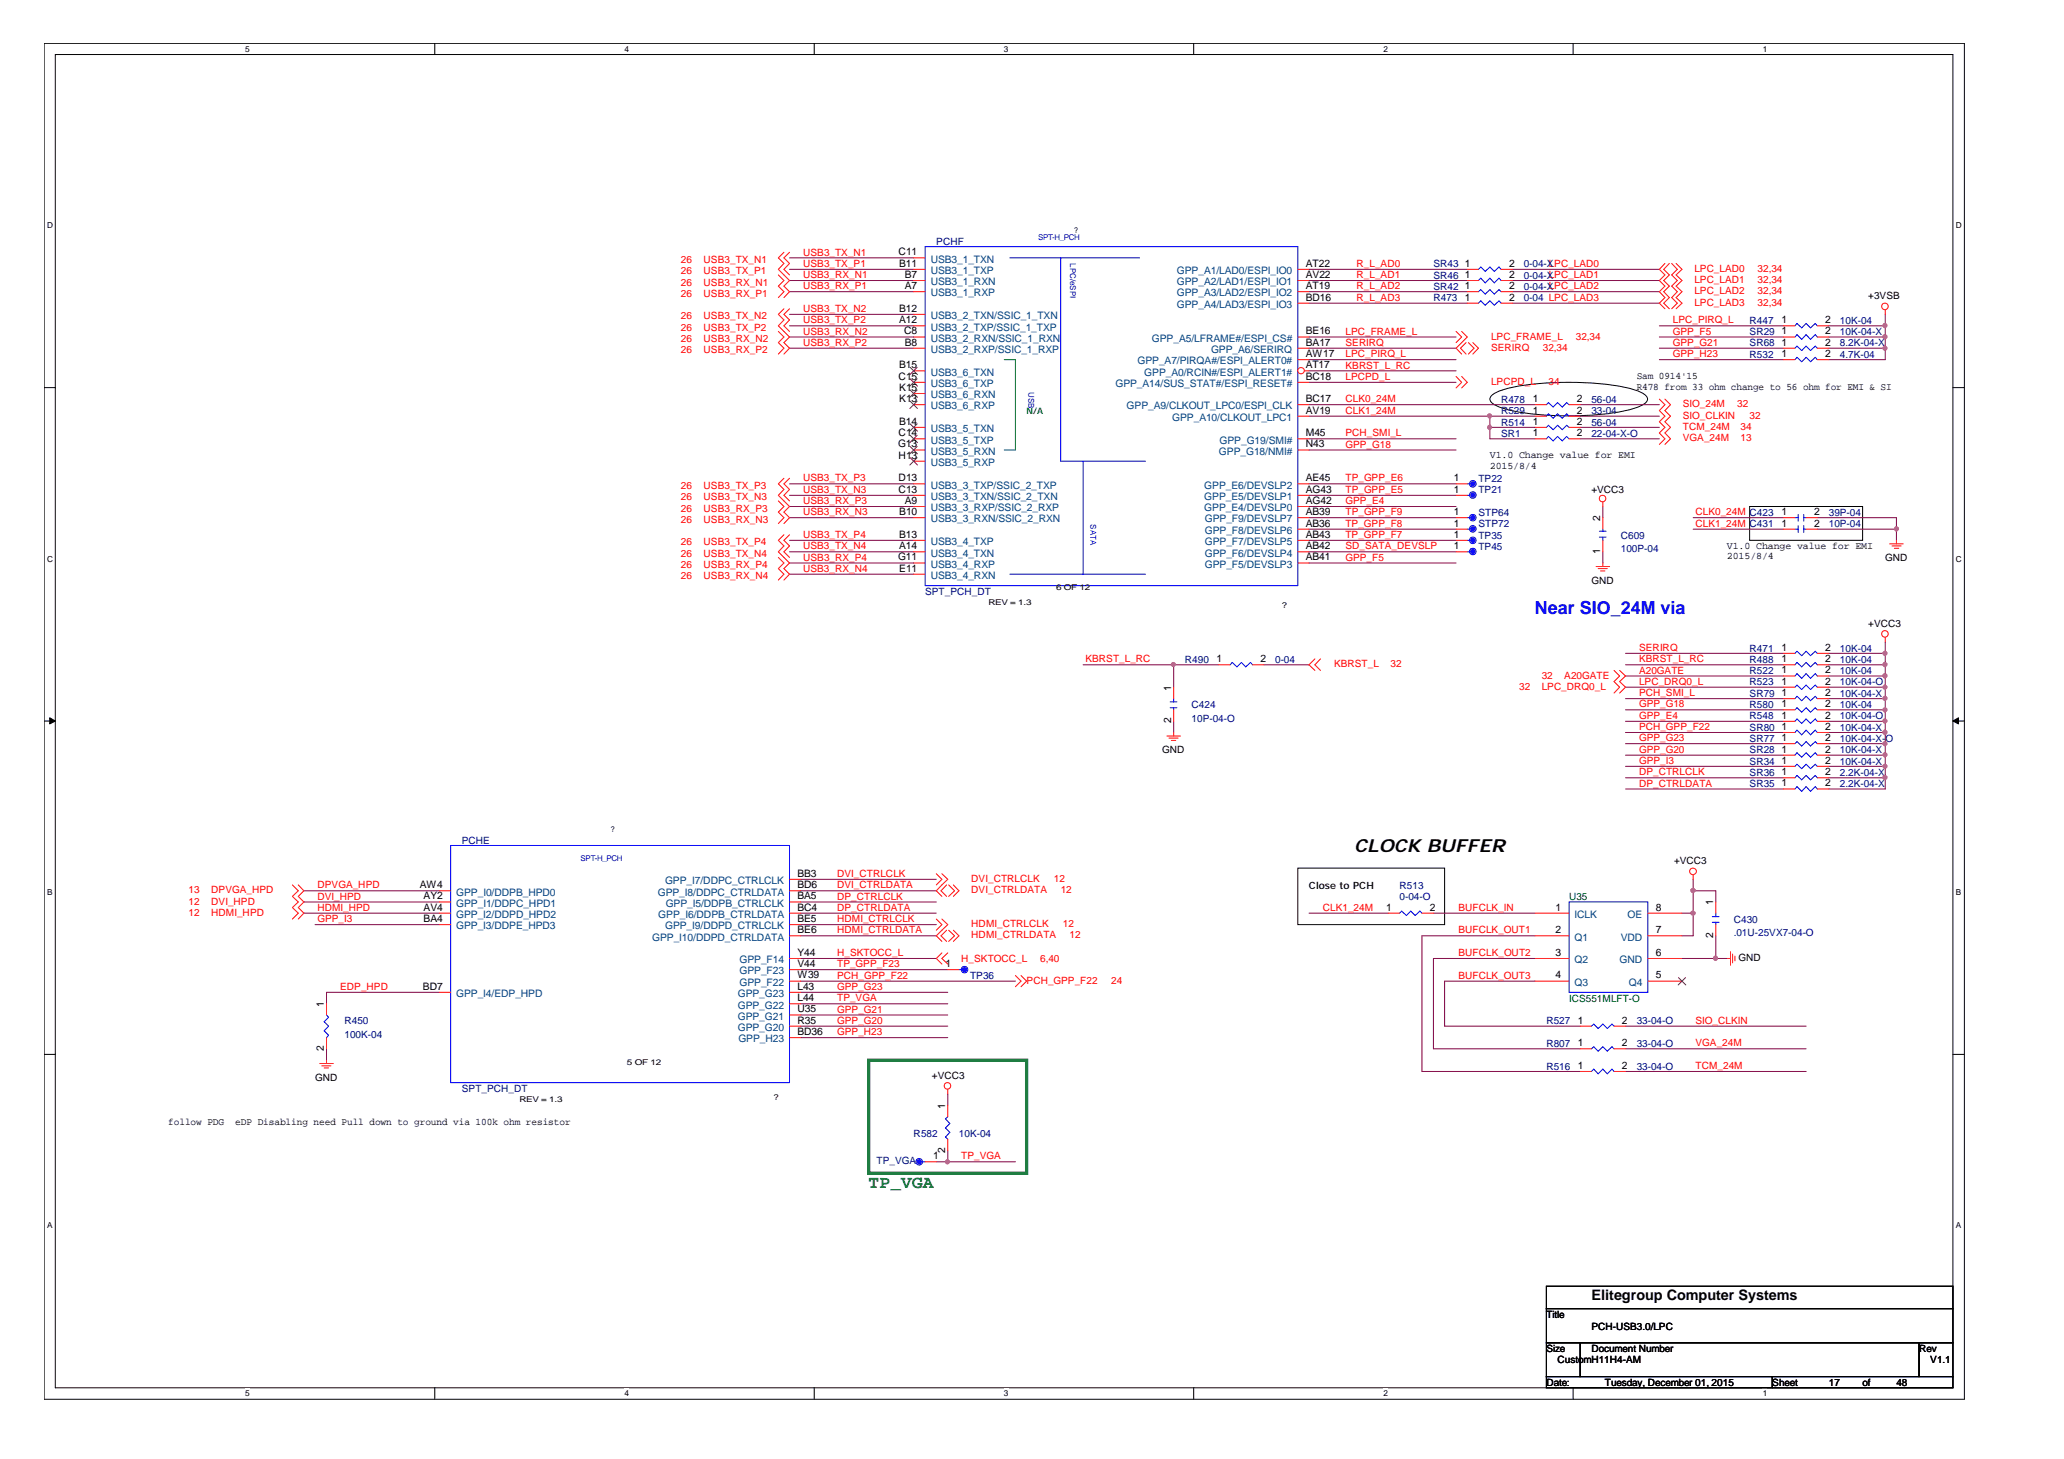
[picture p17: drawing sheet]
<svg xmlns="http://www.w3.org/2000/svg" width="297mm" height="210mm" viewBox="0 0 297 210" stroke-linecap="round" stroke-linejoin="round" font-family="sans-serif">
<defs><g id="words">
<text font-size="2.6" fill="#00f" x="220.9" y="88.3">Near SIO_24M via</text>
<text font-size="2.6" x="194.9" y="122.6">CLOCK BUFFER</text>
<text font-size="2.6" fill="#008000" x="125" y="170.9">TP_VGA</text>
<text font-size="2.1" x="229" y="187">Elitegroup Computer Systems</text>
<g font-size="1.5">
<text x="129.3" y="36.7">C11</text>
<text x="129.4" y="38.4">B11</text>
<text x="130.2" y="40">B7</text>
<text x="130.2" y="41.6">A7</text>
<text x="187.9" y="38.4">AT22</text>
<text x="187.9" y="40">AV22</text>
<text x="187.9" y="41.6">AT19</text>
<text x="210.8" y="40">1</text>
<text x="210.8" y="38.4">1</text>
<text x="210.8" y="41.6">1</text>
<text x="217.2" y="40">2</text>
<text x="217.2" y="38.4">2</text>
<text x="217.2" y="41.6">2</text>
<text x="129.4" y="44.8">B12</text>
<text x="129.4" y="46.5">A12</text>
<text x="187.9" y="43.2">BD16</text>
<text x="210.8" y="43.2">1</text>
<text x="217.2" y="43.2">2</text>
<text x="256.4" y="46.5">1</text>
<text x="262.7" y="46.5">2</text>
<text x="129.4" y="53">B15</text>
<text x="130.1" y="48.1">C8</text>
<text x="130.2" y="49.7">B8</text>
<text x="187.9" y="48.1">BE16</text>
<text x="187.9" y="49.7">BA17</text>
<text x="187.9" y="51.4">AW17</text>
<text x="187.9" y="53">AT17</text>
<text x="256.4" y="49.7">1</text>
<text x="256.4" y="48.1">1</text>
<text x="256.4" y="51.4">1</text>
<text x="262.7" y="49.7">2</text>
<text x="262.7" y="48.1">2</text>
<text x="262.7" y="51.4">2</text>
<text x="129.3" y="54.6">C15</text>
<text x="129.4" y="56.2">K15</text>
<text x="129.4" y="57.8">K13</text>
<text x="187.9" y="54.6">BC18</text>
<text x="187.9" y="57.8">BC17</text>
<text x="187.9" y="59.5">AV19</text>
<text x="220.6" y="57.8">1</text>
<text x="220.6" y="59.5">1</text>
<text x="226.9" y="57.8">2</text>
<text x="226.9" y="59.5">2</text>
<text x="129.2" y="64.4">G13</text>
<text x="129.3" y="62.8">C14</text>
<text x="129.3" y="66">H13</text>
<text x="129.4" y="61.1">B14</text>
<text x="187.9" y="62.8">M45</text>
<text x="187.9" y="64.4">N43</text>
<text x="220.6" y="62.8">1</text>
<text x="220.6" y="61.1">1</text>
<text x="226.9" y="62.8">2</text>
<text x="226.9" y="61.1">2</text>
<text x="129.3" y="69.2">D13</text>
<text x="129.3" y="70.9">C13</text>
<text x="187.9" y="69.2">AE45</text>
<text x="187.9" y="70.9">AG43</text>
<text x="209.2" y="69.2">1</text>
<text x="209.2" y="70.9">1</text>
<text x="129.4" y="74.1">B10</text>
<text x="129.4" y="77.4">B13</text>
<text x="130.2" y="72.5">A9</text>
<text x="187.9" y="72.5">AG42</text>
<text x="187.9" y="74.1">AB39</text>
<text x="187.9" y="75.7">AB36</text>
<text x="187.9" y="77.4">AB43</text>
<text x="209.2" y="74.1">1</text>
<text x="209.2" y="75.7">1</text>
<text x="209.2" y="77.4">1</text>
<text x="230.3" y="75" transform="rotate(-90 230.3 75)">2</text>
<text x="256.4" y="74.1">1</text>
<text x="256.4" y="75.7">1</text>
<text x="261.1" y="74.1">2</text>
<text x="261.1" y="75.7">2</text>
<text x="129.2" y="80.6">G11</text>
<text x="129.4" y="79">A14</text>
<text x="129.4" y="82.2">E11</text>
<text x="187.9" y="79">AB42</text>
<text x="187.9" y="80.6">AB41</text>
<text x="209.2" y="79">1</text>
<text x="230.3" y="79.7" transform="rotate(-90 230.3 79.7)">1</text>
<text x="175.1" y="95.3">1</text>
<text x="181.4" y="95.3">2</text>
<text x="256.4" y="93.6">1</text>
<text x="256.4" y="95.3">1</text>
<text x="262.7" y="93.6">2</text>
<text x="262.7" y="95.3">2</text>
<text x="168.5" y="99.4" transform="rotate(-90 168.5 99.4)">1</text>
<text x="256.4" y="101.7">1</text>
<text x="256.4" y="98.5">1</text>
<text x="256.4" y="96.9">1</text>
<text x="256.4" y="100.1">1</text>
<text x="262.7" y="101.7">2</text>
<text x="262.7" y="98.5">2</text>
<text x="262.7" y="96.9">2</text>
<text x="262.7" y="100.1">2</text>
<text x="168.5" y="104.1" transform="rotate(-90 168.5 104.1)">2</text>
<text x="256.4" y="105">1</text>
<text x="256.4" y="103.4">1</text>
<text x="256.4" y="106.6">1</text>
<text x="262.7" y="105">2</text>
<text x="262.7" y="103.4">2</text>
<text x="262.7" y="106.6">2</text>
<text x="256.4" y="108.3">1</text>
<text x="256.4" y="109.9">1</text>
<text x="256.4" y="113.1">1</text>
<text x="256.4" y="111.5">1</text>
<text x="262.7" y="108.3">2</text>
<text x="262.7" y="109.9">2</text>
<text x="262.7" y="113.1">2</text>
<text x="262.7" y="111.5">2</text>
<text x="60.4" y="127.8">AW4</text>
<text x="61" y="129.4">AY2</text>
<text x="61" y="131">AV4</text>
<text x="114.8" y="126.1">BB3</text>
<text x="114.8" y="127.8">BD6</text>
<text x="114.8" y="129.4">BA5</text>
<text x="114.8" y="131">BC4</text>
<text x="199.5" y="131">1</text>
<text x="205.8" y="131">2</text>
<text x="223.9" y="131">1</text>
<text x="238.3" y="131">8</text>
<text x="246.5" y="130.2" transform="rotate(-90 246.5 130.2)">1</text>
<text x="61" y="132.6">BA4</text>
<text x="114.8" y="132.6">BE5</text>
<text x="114.8" y="134.3">BE6</text>
<text x="114.8" y="137.5">Y44</text>
<text x="223.9" y="134.3">2</text>
<text x="223.9" y="137.5">3</text>
<text x="238.3" y="137.5">6</text>
<text x="238.3" y="134.3">7</text>
<text x="246.5" y="135" transform="rotate(-90 246.5 135)">2</text>
<text x="60.9" y="142.4">BD7</text>
<text x="114.8" y="139.1">V44</text>
<text x="114.8" y="140.8">W39</text>
<text x="114.8" y="142.4">L43</text>
<text x="136.1" y="139.1">1</text>
<text x="223.9" y="140.8">4</text>
<text x="238.3" y="140.8">5</text>
<text x="46.6" y="144.9" transform="rotate(-90 46.6 144.9)">1</text>
<text x="114.8" y="144">L44</text>
<text x="114.8" y="145.6">U35</text>
<text x="114.8" y="147.2">R35</text>
<text x="114.8" y="148.9">BD36</text>
<text x="227.1" y="147.2">1</text>
<text x="233.4" y="147.2">2</text>
<text x="46.6" y="151.2" transform="rotate(-90 46.6 151.2)">2</text>
<text x="227.1" y="153.8">1</text>
<text x="227.1" y="150.5">1</text>
<text x="233.4" y="153.8">2</text>
<text x="233.4" y="150.5">2</text>
<text x="136" y="159.5" transform="rotate(-90 136 159.5)">1</text>
<text x="134.3" y="166.8">1</text>
<text x="136" y="165.8" transform="rotate(-90 136 165.8)">2</text>
</g>
<g font-size="1.5" fill="#004080">
<text x="133.9" y="37.8">USB3_1_TXN</text>
<text x="133.9" y="39.4">USB3_1_TXP</text>
<text x="133.9" y="41">USB3_1_RXN</text>
<text x="169.4" y="39.4">GPP_A1/LAD0/ESPI_IO0</text>
<text x="169.4" y="41">GPP_A2/LAD1/ESPI_IO1</text>
<text x="133.9" y="42.6">USB3_1_RXP</text>
<text x="133.9" y="45.9">USB3_2_TXN/SSIC_1_TXN</text>
<text x="133.9" y="47.6">USB3_2_TXP/SSIC_1_TXP</text>
<text x="169.4" y="42.6">GPP_A3/LAD2/ESPI_IO2</text>
<text x="169.4" y="44.3">GPP_A4/LAD3/ESPI_IO3</text>
<text x="133.9" y="49.2">USB3_2_RXN/SSIC_1_RXN</text>
<text x="133.9" y="50.8">USB3_2_RXP/SSIC_1_RXP</text>
<text x="163.7" y="52.4">GPP_A7/PIRQA#/ESPI_ALERT0#</text>
<text x="165.8" y="49.2">GPP_A5/LFRAME#/ESPI_CS#</text>
<text x="174.3" y="50.8">GPP_A6/SERIRQ</text>
<text x="133.9" y="54">USB3_6_TXN</text>
<text x="133.9" y="55.7">USB3_6_TXP</text>
<text x="133.9" y="57.3">USB3_6_RXN</text>
<text x="133.9" y="58.9">USB3_6_RXP</text>
<text x="160.5" y="55.7">GPP_A14/SUS_STAT#/ESPI_RESET#</text>
<text x="162.1" y="58.9">GPP_A9/CLKOUT_LPC0/ESPI_CLK</text>
<text x="164.7" y="54">GPP_A0/RCIN#/ESPI_ALERT1#</text>
<text x="133.9" y="62.2">USB3_5_TXN</text>
<text x="133.9" y="63.8">USB3_5_TXP</text>
<text x="133.9" y="65.4">USB3_5_RXN</text>
<text x="168.7" y="60.6">GPP_A10/CLKOUT_LPC1</text>
<text x="175.4" y="65.4">GPP_G18/NMI#</text>
<text x="175.5" y="63.8">GPP_G19/SMI#</text>
<text x="133.9" y="67">USB3_5_RXP</text>
<text x="133.9" y="70.3">USB3_3_TXP/SSIC_2_TXP</text>
<text x="133.9" y="71.9">USB3_3_TXN/SSIC_2_TXN</text>
<text x="173.3" y="70.3">GPP_E6/DEVSLP2</text>
<text x="173.3" y="71.9">GPP_E5/DEVSLP1</text>
<text x="133.9" y="73.5">USB3_3_RXP/SSIC_2_RXP</text>
<text x="133.9" y="75.2">USB3_3_RXN/SSIC_2_RXN</text>
<text x="173.3" y="73.5">GPP_E4/DEVSLP0</text>
<text x="173.4" y="75.2">GPP_F9/DEVSLP7</text>
<text x="173.4" y="76.8">GPP_F8/DEVSLP6</text>
<text x="133.9" y="78.4">USB3_4_TXP</text>
<text x="133.9" y="80.1">USB3_4_TXN</text>
<text x="133.9" y="81.7">USB3_4_RXP</text>
<text x="133.9" y="83.3">USB3_4_RXN</text>
<text x="173.4" y="78.4">GPP_F7/DEVSLP5</text>
<text x="173.4" y="80.1">GPP_F6/DEVSLP4</text>
<text x="173.4" y="81.7">GPP_F5/DEVSLP3</text>
<text x="65.7" y="128.8">GPP_I0/DDPB_HPD0</text>
<text x="65.7" y="130.4">GPP_I1/DDPC_HPD1</text>
<text x="94.7" y="128.8">GPP_I8/DDPC_CTRLDATA</text>
<text x="95.7" y="127.2">GPP_I7/DDPC_CTRLCLK</text>
<text x="95.8" y="130.4">GPP_I5/DDPB_CTRLCLK</text>
<text x="65.7" y="132.1">GPP_I2/DDPD_HPD2</text>
<text x="65.7" y="133.7">GPP_I3/DDPE_HPD3</text>
<text x="93.9" y="135.3">GPP_I10/DDPD_CTRLDATA</text>
<text x="94.7" y="132.1">GPP_I6/DDPB_CTRLDATA</text>
<text x="95.7" y="133.7">GPP_I9/DDPD_CTRLCLK</text>
<text x="226.6" y="132.1">ICLK</text>
<text x="226.6" y="135.3">Q1</text>
<text x="233.3" y="135.3">VDD</text>
<text x="234.2" y="132.1">OE</text>
<text x="65.7" y="143.4">GPP_I4/EDP_HPD</text>
<text x="106.2" y="143.4">GPP_G23</text>
<text x="106.4" y="138.6">GPP_F14</text>
<text x="106.4" y="140.2">GPP_F23</text>
<text x="106.4" y="141.8">GPP_F22</text>
<text x="226.6" y="138.6">Q2</text>
<text x="226.6" y="141.8">Q3</text>
<text x="233.1" y="138.6">GND</text>
<text x="234.4" y="141.8">Q4</text>
<text x="106.2" y="145.1">GPP_G22</text>
<text x="106.2" y="146.7">GPP_G21</text>
<text x="106.2" y="148.3">GPP_G20</text>
<text x="106.3" y="150">GPP_H23</text>
</g>
<g font-size="1.4" fill="#000080">
<text x="134.7" y="35.2">PCHF</text>
<text x="206.3" y="40.1">SR46</text>
<text x="206.3" y="38.5">SR43</text>
<text x="206.3" y="41.7">SR42</text>
<text x="219.3" y="40.1">0-04-X</text>
<text x="219.3" y="38.5">0-04-X</text>
<text x="219.3" y="41.7">0-04-X</text>
<text x="206.3" y="43.3">R473</text>
<text x="219.3" y="43.3">0-04 LPC_LAD3</text>
<text x="251.8" y="46.6">R447</text>
<text x="264.8" y="46.6">10K-04</text>
<text x="251.8" y="49.8">SR68</text>
<text x="251.8" y="48.2">SR29</text>
<text x="251.8" y="51.4">R532</text>
<text x="264.8" y="49.8">8.2K-04-X</text>
<text x="264.8" y="48.2">10K-04-X</text>
<text x="264.8" y="51.4">4.7K-04</text>
<text x="216" y="58">R478</text>
<text x="216" y="59.6">R529</text>
<text x="229" y="58">56-04</text>
<text x="229" y="59.6">33-04</text>
<text x="216" y="62.8">SR1</text>
<text x="216" y="61.2">R514</text>
<text x="229" y="62.8">22-04-X-O</text>
<text x="229" y="61.2">56-04</text>
<text x="212.8" y="69.4">TP22</text>
<text x="212.8" y="71">TP21</text>
<text x="212.8" y="74.2">STP64</text>
<text x="212.8" y="75.8">STP72</text>
<text x="212.8" y="77.5">TP35</text>
<text x="233.3" y="77.5">C609</text>
<text x="251.8" y="74.2">C423</text>
<text x="251.8" y="75.8">C431</text>
<text x="263.2" y="74.2">39P-04</text>
<text x="263.2" y="75.8">10P-04</text>
<text x="212.8" y="79.1">TP45</text>
<text x="233.3" y="79.4">100P-04</text>
<text x="133.1" y="85.6">SPT_PCH_DT</text>
<text x="170.5" y="95.3">R490</text>
<text x="183.5" y="95.3">0-04</text>
<text x="251.8" y="93.7">R471</text>
<text x="251.8" y="95.3">R488</text>
<text x="264.8" y="93.7">10K-04</text>
<text x="264.8" y="95.3">10K-04</text>
<text x="171.5" y="101.9">C424</text>
<text x="251.8" y="101.9">R580</text>
<text x="251.8" y="98.6">R523</text>
<text x="251.8" y="97">R522</text>
<text x="251.8" y="100.2">SR79</text>
<text x="264.8" y="101.9">10K-04</text>
<text x="264.8" y="98.6">10K-04-O</text>
<text x="264.8" y="97">10K-04</text>
<text x="264.8" y="100.2">10K-04-X</text>
<text x="171.5" y="103.8">10P-04-O</text>
<text x="251.8" y="105.1">SR80</text>
<text x="251.8" y="103.5">R548</text>
<text x="251.8" y="106.7">SR77</text>
<text x="264.8" y="105.1">10K-04-X</text>
<text x="264.8" y="103.5">10K-04-O</text>
<text x="264.8" y="106.7">10K-04-X-O</text>
<text x="251.8" y="108.3">SR28</text>
<text x="251.8" y="110">SR34</text>
<text x="251.8" y="113.3">SR35</text>
<text x="251.8" y="111.6">SR36</text>
<text x="264.8" y="108.3">10K-04-X</text>
<text x="264.8" y="110">10K-04-X</text>
<text x="264.8" y="113.3">2.2K-04-X</text>
<text x="264.8" y="111.6">2.2K-04-X</text>
<text x="66.5" y="121.4">PCHE</text>
<text x="201.4" y="127.9">R513</text>
<text x="201.4" y="129.5">0-04-O</text>
<text x="249.5" y="132.7">C430</text>
<text x="249.5" y="134.7">.01U-25VX7-04-O</text>
<text x="139.6" y="140.9">TP36</text>
<text x="49.6" y="147.4">R450</text>
<text x="49.6" y="149.3">100K-04</text>
<text x="222.5" y="147.4">R527</text>
<text x="235.5" y="147.4">33-04-O</text>
<text x="222.5" y="153.9">R516</text>
<text x="222.5" y="150.6">R807</text>
<text x="235.5" y="153.9">33-04-O</text>
<text x="235.5" y="150.6">33-04-O</text>
<text x="66.5" y="157.1">SPT_PCH_DT</text>
<text x="126.2" y="167.5">TP_VGA</text>
<text x="131.5" y="163.6">R582</text>
<text x="138" y="163.6">10K-04</text>
</g>
<g font-size="1.4" fill="#f00">
<text x="98" y="41.1">26</text>
<text x="98" y="37.8">26</text>
<text x="98" y="39.4">26</text>
<text x="101.3" y="41.1">USB3_RX_N1</text>
<text x="101.3" y="37.8">USB3_TX_N1</text>
<text x="101.3" y="39.4">USB3_TX_P1</text>
<text x="115.6" y="36.8">USB3_TX_N1</text>
<text x="115.6" y="38.4">USB3_TX_P1</text>
<text x="115.6" y="40">USB3_RX_N1</text>
<text x="115.6" y="41.6">USB3_RX_P1</text>
<text x="195.2" y="38.4">R_L_AD0</text>
<text x="195.2" y="40">R_L_AD1</text>
<text x="195.2" y="41.6">R_L_AD2</text>
<text x="222.9" y="38.4">LPC_LAD0</text>
<text x="222.9" y="40">LPC_LAD1</text>
<text x="222.9" y="41.6">LPC_LAD2</text>
<text x="243.8" y="39.1">LPC_LAD0</text>
<text x="243.8" y="40.7">LPC_LAD1</text>
<text x="252.9" y="39.1">32,34</text>
<text x="252.9" y="40.7">32,34</text>
<text x="98" y="42.7">26</text>
<text x="98" y="45.9">26</text>
<text x="98" y="47.6">26</text>
<text x="101.3" y="42.7">USB3_RX_P1</text>
<text x="101.3" y="45.9">USB3_TX_N2</text>
<text x="101.3" y="47.6">USB3_TX_P2</text>
<text x="115.6" y="44.9">USB3_TX_N2</text>
<text x="115.6" y="46.5">USB3_TX_P2</text>
<text x="195.2" y="43.3">R_L_AD3</text>
<text x="240.7" y="46.5">LPC_PIRQ_L</text>
<text x="243.8" y="42.3">LPC_LAD2</text>
<text x="243.8" y="44">LPC_LAD3</text>
<text x="252.9" y="42.3">32,34</text>
<text x="252.9" y="44">32,34</text>
<text x="98" y="49.2">26</text>
<text x="98" y="50.8">26</text>
<text x="101.3" y="49.2">USB3_RX_N2</text>
<text x="101.3" y="50.8">USB3_RX_P2</text>
<text x="115.6" y="48.1">USB3_RX_N2</text>
<text x="115.6" y="49.8">USB3_RX_P2</text>
<text x="193.6" y="48.1">LPC_FRAME_L</text>
<text x="193.6" y="49.8">SERIRQ</text>
<text x="193.6" y="51.4">LPC_PIRQ_L</text>
<text x="193.6" y="53">KBRST_L_RC</text>
<text x="214.6" y="48.9">LPC_FRAME_L</text>
<text x="214.6" y="50.5">SERIRQ</text>
<text x="222" y="50.5">32,34</text>
<text x="226.8" y="48.9">32,34</text>
<text x="240.7" y="48.1">GPP_F5</text>
<text x="240.7" y="49.8">GPP_G21</text>
<text x="240.7" y="51.4">GPP_H23</text>
<text x="193.6" y="54.7">LPCPD_L</text>
<text x="193.6" y="59.5">CLK1_24M</text>
<text x="193.6" y="57.9">CLK0_24M</text>
<text x="214.6" y="55.4">LPCPD_L</text>
<text x="222.8" y="55.4">34</text>
<text x="242.2" y="58.6">SIO_24M</text>
<text x="250" y="58.6">32</text>
<text x="193.6" y="62.8">PCH_SMI_L</text>
<text x="193.6" y="64.4">GPP_G18</text>
<text x="242.2" y="61.9">TCM_24M</text>
<text x="242.2" y="60.3">SIO_CLKIN</text>
<text x="242.2" y="63.5">VGA_24M</text>
<text x="250.5" y="61.9">34</text>
<text x="250.5" y="63.5">13</text>
<text x="251.8" y="60.3">32</text>
<text x="98" y="70.3">26</text>
<text x="98" y="71.9">26</text>
<text x="101.3" y="70.3">USB3_TX_P3</text>
<text x="101.3" y="71.9">USB3_TX_N3</text>
<text x="115.6" y="69.3">USB3_TX_P3</text>
<text x="115.6" y="70.9">USB3_TX_N3</text>
<text x="193.6" y="69.3">TP_GPP_E6</text>
<text x="193.6" y="70.9">TP_GPP_E5</text>
<text x="98" y="73.6">26</text>
<text x="98" y="75.2">26</text>
<text x="101.3" y="73.6">USB3_RX_P3</text>
<text x="101.3" y="75.2">USB3_RX_N3</text>
<text x="115.6" y="77.4">USB3_TX_P4</text>
<text x="115.6" y="72.5">USB3_RX_P3</text>
<text x="115.6" y="74.1">USB3_RX_N3</text>
<text x="193.6" y="72.5">GPP_E4</text>
<text x="193.6" y="74.1">TP_GPP_F9</text>
<text x="193.6" y="75.8">TP_GPP_F8</text>
<text x="193.6" y="77.4">TP_GPP_F7</text>
<text x="244" y="74.1">CLK0_24M</text>
<text x="244" y="75.8">CLK1_24M</text>
<text x="98" y="78.5">26</text>
<text x="98" y="80.1">26</text>
<text x="98" y="83.3">26</text>
<text x="98" y="81.7">26</text>
<text x="101.3" y="78.5">USB3_TX_P4</text>
<text x="101.3" y="80.1">USB3_TX_N4</text>
<text x="101.3" y="83.3">USB3_RX_N4</text>
<text x="101.3" y="81.7">USB3_RX_P4</text>
<text x="115.6" y="79.1">USB3_TX_N4</text>
<text x="115.6" y="80.7">USB3_RX_P4</text>
<text x="115.6" y="82.3">USB3_RX_N4</text>
<text x="193.6" y="79.1">SD_SATA_DEVSLP</text>
<text x="193.6" y="80.7">GPP_F5</text>
<text x="156.2" y="95.3">KBRST_L_RC</text>
<text x="235.9" y="93.7">SERIRQ</text>
<text x="235.9" y="95.3">KBRST_L_RC</text>
<text x="192" y="96">KBRST_L</text>
<text x="200.1" y="96">32</text>
<text x="218.7" y="99.2">32</text>
<text x="221.9" y="97.6">32</text>
<text x="221.9" y="99.2">LPC_DRQ0_L</text>
<text x="225.1" y="97.6">A20GATE</text>
<text x="235.9" y="96.9">A20GATE</text>
<text x="235.9" y="98.5">LPC_DRQ0_L</text>
<text x="235.9" y="100.2">PCH_SMI_L</text>
<text x="235.9" y="101.8">GPP_G18</text>
<text x="235.9" y="103.4">GPP_E4</text>
<text x="235.9" y="105">PCH_GPP_F22</text>
<text x="235.9" y="106.7">GPP_G23</text>
<text x="235.9" y="108.3">GPP_G20</text>
<text x="235.9" y="109.9">GPP_I3</text>
<text x="235.9" y="111.6">DP_CTRLCLK</text>
<text x="235.9" y="113.2">DP_CTRLDATA</text>
<text x="27.1" y="128.5">13</text>
<text x="27.1" y="130.1">12</text>
<text x="27.1" y="131.8">12</text>
<text x="30.4" y="128.5">DPVGA_HPD</text>
<text x="30.4" y="130.1">DVI_HPD</text>
<text x="30.4" y="131.8">HDMI_HPD</text>
<text x="45.7" y="127.8">DPVGA_HPD</text>
<text x="45.7" y="129.4">DVI_HPD</text>
<text x="45.7" y="131">HDMI_HPD</text>
<text x="120.5" y="129.4">DP_CTRLCLK</text>
<text x="120.5" y="131">DP_CTRLDATA</text>
<text x="120.5" y="126.2">DVI_CTRLCLK</text>
<text x="120.5" y="127.8">DVI_CTRLDATA</text>
<text x="139.8" y="128.5">DVI_CTRLDATA</text>
<text x="139.8" y="126.9">DVI_CTRLCLK</text>
<text x="151.7" y="126.9">12</text>
<text x="152.7" y="128.5">12</text>
<text x="190.4" y="131">CLK1_24M</text>
<text x="209.9" y="131">BUFCLK_IN</text>
<text x="45.7" y="132.7">GPP_I3</text>
<text x="120.5" y="137.6">H_SKTOCC_L</text>
<text x="120.5" y="132.7">HDMI_CTRLCLK</text>
<text x="120.5" y="134.3">HDMI_CTRLDATA</text>
<text x="139.8" y="135">HDMI_CTRLDATA</text>
<text x="139.8" y="133.4">HDMI_CTRLCLK</text>
<text x="153" y="133.4">12</text>
<text x="153.9" y="135">12</text>
<text x="209.9" y="134.3">BUFCLK_OUT1</text>
<text x="209.9" y="137.6">BUFCLK_OUT2</text>
<text x="48.9" y="142.4">EDP_HPD</text>
<text x="120.5" y="139.2">TP_GPP_F23</text>
<text x="120.5" y="140.8">PCH_GPP_F22</text>
<text x="120.5" y="142.4">GPP_G23</text>
<text x="138.3" y="138.4">H_SKTOCC_L</text>
<text x="147.7" y="141.5">PCH_GPP_F22</text>
<text x="149.7" y="138.4">6,40</text>
<text x="159.9" y="141.5">24</text>
<text x="209.9" y="140.8">BUFCLK_OUT3</text>
<text x="120.5" y="148.9">GPP_H23</text>
<text x="120.5" y="147.3">GPP_G20</text>
<text x="120.5" y="145.7">GPP_G21</text>
<text x="120.5" y="144.1">TP_VGA</text>
<text x="244" y="147.3">SIO_CLKIN</text>
<text x="244" y="153.8">TCM_24M</text>
<text x="244" y="150.6">VGA_24M</text>
<text x="138.3" y="166.8">TP_VGA</text>
</g>
<g font-size="1.4">
<text x="268.9" y="43">+3VSB</text>
<text x="235.5" y="54.5">Sam 0914'15</text>
<text x="235.5" y="56.1">R478 from 33 ohm change to 56 ohm for EMI &amp; SI</text>
<text x="214.4" y="65.9">V1.0 Change value for EMI</text>
<text x="214.4" y="67.5">2015/8/4</text>
<text x="229" y="71">+VCC3</text>
<text x="229" y="84">GND</text>
<text x="248.5" y="78.9">V1.0 Change value for EMI</text>
<text x="248.5" y="80.5">2015/8/4</text>
<text x="271.3" y="80.7">GND</text>
<text x="268.9" y="90.1">+VCC3</text>
<text x="167.3" y="108.3">GND</text>
<text x="240.9" y="124.3">+VCC3</text>
<text x="188.4" y="127.9">Close to PCH</text>
<text x="250.2" y="138.3">GND</text>
<text x="45.3" y="155.5">GND</text>
<text x="134.1" y="155.2">+VCC3</text>
<text x="24.2" y="161.9">follow PDG</text>
<text x="33.9" y="161.9">eDP Disabling need Pull down to ground via 100k ohm resistor</text>
<text x="222.5" y="189.6">Title</text>
<text x="229" y="191.3">PCH-USB3.0/LPC</text>
<text x="222.5" y="194.5">Size</text>
<text x="224.2" y="196.1">CustomH11H4-AM</text>
<text x="229" y="194.5">Document Number</text>
<text x="276.2" y="194.5">Rev</text>
<text x="277.8" y="196.1">V1.1</text>
<text x="222.5" y="199.4">Date:</text>
<text x="231" y="199.4">Tuesday, December 01, 2015</text>
<text x="255.1" y="199.4">Sheet</text>
<text x="263.2" y="199.4">17</text>
<text x="268.1" y="199.4">of</text>
<text x="272.9" y="199.4">48</text>
</g>
<g font-size="1.4" fill="#008000">
<text x="225.8" y="129.5">U35</text>
<text x="225.8" y="144.1">ICS551MLFT-O</text>
</g>
<text font-size="1.3" fill="#008000" x="147.7" y="59.5">N/A</text>
<g font-size="1.2">
<text x="35.3" y="7.5">5</text>
<text x="89.9" y="7.5">4</text>
<text x="144.5" y="7.5">3</text>
<text x="199.1" y="7.5">2</text>
<text x="253.7" y="7.5">1</text>
<text x="6.8" y="32.9">D</text>
<text x="281.5" y="32.9">D</text>
<text x="6.8" y="80.8">C</text>
<text x="281.5" y="80.8">C</text>
<text x="6.8" y="128.7">B</text>
<text x="281.5" y="128.7">B</text>
<text x="6.8" y="176.7">A</text>
<text x="281.5" y="176.7">A</text>
<text x="35.3" y="200.9">5</text>
<text x="89.9" y="200.9">4</text>
<text x="144.5" y="200.9">3</text>
<text x="199.1" y="200.9">2</text>
<text x="253.7" y="200.9">1</text>
</g>
<g font-size="1.1" fill="#00f">
<text x="149.4" y="34.5">SPT-H_PCH</text>
<text x="154" y="37.9" transform="rotate(90 154 37.9)">LPC/eSPI</text>
<text x="148" y="56.4" transform="rotate(90 148 56.4)">USB</text>
<text x="156.9" y="75.5" transform="rotate(90 156.9 75.5)">SATA</text>
<text x="83.6" y="123.9">SPT-H_PCH</text>
</g>
<g font-size="1.1">
<text x="154.6" y="33.5">?</text>
<text x="142.2" y="87">REV = 1.3</text>
<text x="152" y="84.9">6 OF 12</text>
<text x="184.5" y="87.5">?</text>
<text x="87.9" y="119.7">?</text>
<text x="90.2" y="153.2">5 OF 12</text>
<text x="74.8" y="158.6">REV = 1.3</text>
<text x="111.3" y="158.2">?</text>
</g>
</g></defs>
<path d="M6.3 6.2h276.4v195.1h-276.4zM8 7.8h273.1v191.9h-273.1z" fill="none" stroke="#000" stroke-width=".14"/>
<g fill="#fff">
<path d="M35.3 6.4h.6v1.3h-.6z"/>
<path d="M35.3 199.8h.6v1.3h-.6z"/>
</g>
<path d="M62.6 6.2v1.6M62.6 199.7v1.6" fill="none" stroke="#000" stroke-width=".14"/>
<g fill="#fff">
<path d="M89.9 6.4h.6v1.3h-.6z"/>
<path d="M89.9 199.8h.6v1.3h-.6z"/>
</g>
<path d="M117.2 6.2v1.6M117.2 199.7v1.6" fill="none" stroke="#000" stroke-width=".14"/>
<g fill="#fff">
<path d="M144.5 6.4h.6v1.3h-.6z"/>
<path d="M144.5 199.8h.6v1.3h-.6z"/>
</g>
<path d="M171.8 6.2v1.6M171.8 199.7v1.6" fill="none" stroke="#000" stroke-width=".14"/>
<g fill="#fff">
<path d="M199.1 6.4h.6v1.3h-.6z"/>
<path d="M199.1 199.8h.6v1.3h-.6z"/>
</g>
<path d="M226.4 6.2v1.6M226.4 199.7v1.6" fill="none" stroke="#000" stroke-width=".14"/>
<g fill="#fff">
<path d="M253.7 6.4h.6v1.3h-.6z"/>
<path d="M253.7 199.8h.6v1.3h-.6z"/>
<path d="M6.8 31.8h.8v1.3h-.8z"/>
<path d="M281.5 31.8h.8v1.3h-.8z"/>
<path d="M6.8 79.7h.8v1.3h-.8z"/>
<path d="M281.5 79.7h.8v1.3h-.8z"/>
</g>
<path d="M6.3 55.8h1.7M281.1 55.8h1.6" fill="none" stroke="#000" stroke-width=".14"/>
<g fill="#fff">
<path d="M6.8 127.6h.7v1.4h-.7z"/>
<path d="M281.5 127.6h.7v1.4h-.7z"/>
</g>
<path d="M6.3 103.7h1.7M281.1 103.7h1.6" fill="none" stroke="#000" stroke-width=".14"/>
<g fill="#000" stroke="#000" stroke-width=".14">
<path d="M7.2 103.3l.8 .4-.8 .5z" fill-rule="evenodd"/>
<path d="M281.1 103.7l.8-.4v.9z" fill-rule="evenodd"/>
</g>
<g fill="#fff">
<path d="M6.8 175.6h.7v1.4h-.7z"/>
<path d="M281.5 175.6h.7v1.4h-.7z"/>
</g>
<path d="M214.5 57.1a4.8 4.8 0 0 1 2.7-1.3 45.1 45.1 0 0 1 17.1 0 4.9 4.9 0 0 1 2.7 1.3l.1 .3-.1 .4a5 5 0 0 1-2.7 1.2 44.2 44.2 0 0 1-17.1 0 4.9 4.9 0 0 1-2.7-1.2l-.1-.4zM251.8 72.9h16.3v4.8h-16.3zM186.8 124.9h21.1v8.1h-21.1zM6.3 151.7h1.7M281.1 151.7h1.6M222.5 185.1h58.6v3.2h-58.6zM222.5 188.3h58.6v4.9h-58.6zM222.5 193.2h4.9v4.8h-4.9zM222.5 198h32.6v1.7h-32.6zM227.4 193.2h48.8v4.8h-48.8zM255.1 198h26v1.7h-26zM276.2 193.2h4.9v4.8h-4.9z" fill="none" stroke="#000" stroke-width=".14"/>
<path d="M144.5 51.7h1.6v13h-1.6" fill="none" stroke="#008000" stroke-width=".14"/>
<path d="M125 152.5h22.7v16.3h-22.7z" fill="none" stroke="#008000" stroke-width=".47"/>
<g fill="none" stroke="#800040" stroke-width=".14">
<path d="M113.6 37.1h17.9M113.6 38.7h17.9M188.4 38.7h22.8M217.7 38.7h21.1M113.6 40.4h17.9M113.6 42h17.9M113.6 46.9h17.9M113.6 45.2h17.9M113.6 48.5h17.9M113.6 50.1h17.9M188.4 40.4h22.8M188.4 42h22.8"/>
<path d="M188.4 48.5h21.1M188.4 50.1h21.1M188.4 51.7h21.1M188.4 53.4h21.1M188.4 55h21.1M188.4 59.9h32.5M188.4 58.2h32.5M188.4 43.6h22.8M214.4 59.9v3.2h6.5M217.7 40.4h21.1M217.7 42h21.1M217.7 43.6h21.1"/>
<path d="M227.4 59.9h11.4M227.4 58.2h11.4M238.8 46.9h17.9M238.8 48.5h17.9M238.8 50.1h17.9M238.8 51.7h17.9M263.2 46.9h8.1M263.2 48.5h8.1M263.2 50.1h8.1M271.3 45.2v6.5h-8.1M113.6 74.5h17.9M113.6 69.6h17.9"/>
<path d="M113.6 71.3h17.9M113.6 77.7h17.9M113.6 79.4h17.9M113.6 72.9h17.9M188.4 74.5h21.1M188.4 76.1h21.1M188.4 69.6h21.1M188.4 71.3h21.1M188.4 77.7h21.1M188.4 79.4h21.1M188.4 72.9h21.1M188.4 63.1h21.1"/>
<path d="M188.4 64.7h21.1M214.4 61.5h6.5M227.4 63.1h11.4M227.4 61.5h11.4M230.7 72.9v1.6M230.7 79.4v1.6M243.7 74.5h13M243.7 76.1h13M261.5 74.5h11.4v3.2M261.5 76.1h11.4M113.6 81h17.9M113.6 82.6h17.9"/>
<path d="M155.9 95.6h19.5M168.9 95.6v3.3M181.9 95.6h6.5M188.4 81h21.1M233.9 95.6h22.8M233.9 94h22.8M233.9 97.3h22.8M233.9 98.9h22.8M263.2 95.6h8.1M263.2 94h8.1M263.2 97.3h8.1M263.2 98.9h8.1"/>
<path d="M271.3 92.4v21.1h-8.1M168.9 103.8v1.6M233.9 100.5h22.8M233.9 102.1h22.8M233.9 103.8h22.8M233.9 105.4h22.8M233.9 107h22.8M233.9 108.6h22.8M233.9 110.3h22.8M233.9 111.9h22.8M233.9 113.5h22.8M263.2 100.5h8.1"/>
<path d="M263.2 102.1h8.1M263.2 103.8h8.1M263.2 105.4h8.1M263.2 107h8.1M263.2 108.6h8.1M263.2 110.3h8.1M263.2 111.9h8.1M43.7 129.8h19.5M43.7 131.4h19.5M43.7 128.2h19.5M45.3 133h17.9M115.2 129.8h19.5"/>
<path d="M115.2 131.4h19.5M115.2 128.2h19.5M115.2 126.5h19.5M115.2 137.9h19.5M115.2 133h19.5M115.2 139.5h21.2M115.2 134.6h19.5M188.4 131.4h11.4M206.3 131.4h14.6M220.9 137.9h-14.6v13h21.1M220.9 134.6h-16.3v19.5h22.8M242.1 131.4h1.6"/>
<path d="M242.1 137.9h6.4M243.7 128.2h3.2v1.6M243.7 126.5v8.1h-1.6M246.9 134.6v3.3M47 150.9v1.6M63.2 142.8h-16.2v1.6M115.2 142.8h21.2M115.2 141.2h30.9M115.2 149.3h21.2M115.2 147.6h21.2M115.2 146h21.2M115.2 144.4h21.2"/>
<path d="M136.4 157.4v1.6M220.9 141.2h-13v6.4h19.5M233.9 147.6h26M233.9 154.1h26M233.9 150.9h26M134.7 167.1h11.4M136.4 165.5v1.6"/>
</g>
<g fill="#f0f" stroke="#f0f" stroke-width=".14">
<circle cx="168.9" cy="95.6" r=".3"/>
<circle cx="272.9" cy="76.1" r=".3"/>
<circle cx="271.3" cy="46.8" r=".3"/>
<circle cx="271.3" cy="95.6" r=".3"/>
<circle cx="271.3" cy="94" r=".3"/>
<circle cx="271.3" cy="97.2" r=".31"/>
<circle cx="271.3" cy="98.9" r=".3"/>
<circle cx="271.3" cy="102.1" r=".3"/>
<circle cx="271.3" cy="100.5" r=".3"/>
<circle cx="271.3" cy="48.5" r=".31"/>
<circle cx="271.3" cy="50.1" r=".3"/>
<circle cx="271.3" cy="108.6" r=".3"/>
<circle cx="214.4" cy="61.5" r=".3"/>
<circle cx="214.4" cy="59.8" r=".3"/>
<circle cx="246.9" cy="137.9" r=".31"/>
<circle cx="243.7" cy="131.4" r=".31"/>
<circle cx="243.7" cy="128.1" r=".31"/>
<circle cx="271.3" cy="110.2" r=".3"/>
<circle cx="136.4" cy="167.1" r=".3"/>
<circle cx="271.3" cy="107" r=".3"/>
<circle cx="271.3" cy="111.9" r=".3"/>
<circle cx="271.3" cy="105.4" r=".31"/>
<circle cx="271.3" cy="103.7" r=".3"/>
</g>
<g fill="none" stroke="#f00" stroke-width=".14">
<path d="M112 39.6l.8 .8-.8 .8 .8 .8-.8 .8M112.8 36.3l-.8 .8 .8 .8-.8 .8 1.6 1.7-.8 .8 .8 .8-.8 .8M113.6 36.3l-.8 .8 .8 .8-.8 .8 .8 .9M131.5 38.7h1.6M131.5 37.1h1.6M186.8 38.7h1.6M211.2 38.7h1.6M216 38.7h1.7M239.6 37.9l-.8 .8 .8 .9-.8 .8 .8 .8-.8 .8 .8 .8-.8 .8 .8 .8M240.2 37.9l-.8 .8 .8 .9-.8 .8 .8 .8-.8 .8 .8 .8-.8 .8 .8 .8M240.6 37.9l.8 .8-.8 .9 .8 .8-.8 .8 .8 .8-.8 .8 .8 .8-.8 .8M241.2 37.9l.9 .8-.9 .9 .9 .8-.9 .8 .9 .8-.9 .8 .9 .8-.9 .8"/>
<path d="M112 47.7l.8 .8-.8 .8 .8 .8-.8 .8M112.8 44.4l-.8 .8 .8 .8-.8 .9 1.6 1.6-.8 .8 .8 .8-.8 .8M113.6 44.4l-.8 .8 .8 .8-.8 .9 .8 .8M131.5 40.4h1.6M131.5 42h1.6M131.5 46.9h1.6M131.5 50.1h1.6M131.5 45.2h1.6M131.5 48.5h1.6M131.5 53.4h1.6M131.5 55h1.6M131.5 56.6h1.6"/>
<path d="M131.5 58.2h1.6M186.8 40.4h1.6M186.8 42h1.6M186.8 50.1h1.6M186.8 43.6h1.6M186.8 48.5h1.6M186.8 51.7h1.6M209.5 47.7l.9 .8-.9 .8M209.5 54.2l.9 .8-.9 .8M210.4 47.7l.8 .8-1.7 1.6 .9 .8M210.4 54.2l.8 .8-.8 .8M211 49.3l-.8 .8 .8 .8"/>
<path d="M211.2 40.4h1.6M211.2 42h1.6M211.2 43.6h1.6M211.3 49.3l.8 .8-.8 .8M212 49.3l.8 .8-.8 .8M216 40.4h1.7M216 42h1.7M216 43.6h1.7M238.8 57.4l.8 .8-.8 .9 .8 .8-.8 .8 .8 .8-.8 .8 .8 .8-.8 .8M239.6 57.4l.8 .8-.8 .9 .8 .8-.8 .8 .8 .8-.8 .8 .8 .8-.8 .8M256.7 46.9h1.6M256.7 50.1h1.6"/>
<path d="M261.5 46.9h1.7M261.5 50.1h1.7M271.3 44.6v.6M112 72.1l.8 .8-.8 .8 .8 .8-.8 .8M112.8 68.8l-.8 .8 .8 .8-.8 .9 1.6 1.6-.8 .8 .8 .8-.8 .8M112.8 76.9l-.8 .8 .8 .8-.8 .9 1.6 1.6-.8 .8 .8 .8-.8 .9M113.6 68.8l-.8 .8 .8 .8-.8 .9 .8 .8M113.6 76.9l-.8 .8 .8 .8-.8 .9 .8 .8M131.5 63.1h1.6M131.5 69.6h1.6M131.5 71.3h1.6M131.5 74.5h1.6"/>
<path d="M131.5 61.5h1.6M131.5 64.7h1.6M131.5 66.4h1.6M131.5 72.9h1.6M131.5 77.7h1.6M131.5 79.4h1.6M209.5 69.6h1.7M209.5 71.3h1.7M220.9 63.1h1.6M225.8 63.1h1.6M230.7 72.2v.7M256.7 74.5h1.6"/>
<path d="M259.9 74.5h1.6M271.9 78.2h2M272.3 78.5h1.3M272.6 78.9h.7M272.9 77.7v.5M112 80.2l.8 .8-.8 .8 .8 .8-.8 .9M131.5 81h1.6M131.5 82.6h1.6M175.4 95.6h1.6M180.3 95.6h1.6M189.2 94.8l-.8 .8 .8 .8M190 94.8l-.8 .8 .8 .8"/>
<path d="M229.7 81.5h1.9M230 81.8h1.3M230.3 82.1h.7M230.7 81v.5M232.3 96.4l.8 .9-.8 .8 .8 .8-.8 .8M233.1 96.4l.8 .9-.8 .8 .8 .8-.8 .8M256.7 98.9h1.6M256.7 94h1.6M261.5 98.9h1.7M261.5 94h1.7M271.3 91.7v.7M167.9 105.9h2"/>
<path d="M168.2 106.2h1.3M168.6 106.5h.6M168.9 105.4v.5M256.7 102.1h1.6M261.5 102.1h1.7M42.1 127.3l.8 .9-.8 .8 .8 .8-.8 .8 .8 .8-.8 .8M42.9 127.3l.8 .9-.8 .8 .8 .8-.8 .8 .8 .8-.8 .8M134.7 125.7l.9 .8-.9 .8M134.7 132.2l.9 .8-.9 .8M135.6 125.7l.8 .8-1.7 1.7 .9 .8M135.6 137.1l-.9 .8 .9 .8M135.6 132.2l.8 .8-1.7 1.6 .9 .8"/>
<path d="M136.2 127.3l-.8 .9 .8 .8M136.2 133.8l-.8 .8 .8 .8M136.4 137.1l-.8 .8 .8 .8M136.5 127.3l.9 .9-.9 .8M136.5 133.8l.9 .8-.9 .8M137.2 127.3l.8 .9-.8 .8M137.2 133.8l.8 .8-.8 .8M199.8 131.4h1.6M204.6 131.4h1.7M243.7 125.9v.6M246.9 129.8v1.6M246.9 133v1.6"/>
<path d="M248.5 137.9h.5M249 136.9v2M249.3 137.3v1.2M249.7 137.6v.6M46 153h2M46.3 153.3h1.3M46.7 153.6h.6M47 152.5v.5M136.4 156.7v.7M146.1 140.3l.8 .9-.8 .8M146.9 140.3l.8 .9-.8 .8M227.4 154.1h1.6"/>
<path d="M232.3 154.1h1.6"/>
<circle cx="271.3" cy="44.1" r=".47"/>
<circle cx="230.6" cy="71.7" r=".47"/>
<circle cx="271.3" cy="91.2" r=".47"/>
<circle cx="243.7" cy="125.4" r=".48"/>
<circle cx="136.3" cy="156.2" r=".47"/>
</g>
<g fill="none" stroke="#00f" stroke-width=".14">
<path d="M133.1 35.5h53.7v48.8h-53.7zM145.3 37.1h18.7M152.7 37.1v29.3h12.1M212.8 38.7l.3-.3 .6 .6 .7-.6 .7 .6 .6-.6 .3 .3M212.8 40.4l.3-.4 .6 .7 .7-.7 .7 .7 .6-.7 .3 .4M212.8 42l.3-.3 .6 .6 .7-.6 .7 .6 .6-.6 .3 .3M212.8 43.6l.3-.3 .6 .6 .7-.6 .7 .6 .6-.6 .3 .3M258.3 46.9l.3-.4 .7 .7 .6-.7 .7 .7 .6-.7 .3 .4M258.3 50.1l.3-.3 .7 .6 .6-.6 .7 .6 .6-.6 .3 .3M155.9 66.4v16.2M211.2 69.6h.3M211.2 71.3h.3"/>
<path d="M222.5 63.1l.3-.3 .7 .6 .7-.6 .6 .6 .7-.6 .3 .3M258.3 74.5h.5M258.8 74v1M259.6 74.5h.3M259.6 74v1M145.3 82.6h19.5M177 95.6l.3-.3 .7 .6 .6-.6 .7 .6 .7-.6 .3 .3M258.3 98.9l.3-.3 .7 .6 .6-.6 .7 .6 .6-.6 .3 .3M258.3 94l.3-.3 .7 .6 .6-.6 .7 .6 .6-.6 .3 .3M258.3 102.1l.3-.3 .7 .7 .6-.7 .7 .7 .6-.7 .3 .3M201.4 131.4l.3-.3 .7 .6 .6-.6 .7 .6 .6-.6 .3 .3M246.4 132.7h1"/>
<path d="M246.4 131.9h1M246.9 131.4v.5M246.9 132.7v.3M229 154.1l.4-.3 .6 .7 .7-.7 .6 .7 .7-.7 .3 .3"/>
<circle cx="212" cy="69.6" r=".47"/>
<circle cx="212" cy="71.2" r=".47"/>
</g>
<g fill="#00f" stroke="#00f" stroke-width=".14">
<circle cx="212" cy="69.6" r=".3"/>
<circle cx="212" cy="71.2" r=".3"/>
</g>
<g fill="none" stroke="#804000" stroke-width=".14">
<path d="M131 52.8l1 1.1M131 54.5l1 1.1M131 56.1l1 1.1M131 57.7l1 1.1M132 52.8l-1.1 1.1M132 54.5l-1.1 1.1M132 56.1l-1.1 1.1M132 57.7l-1.1 1.1M131 61l1 1M131 62.6l1 1.1M131 64.2l1 1.1M131 65.8l1 1.1"/>
<path d="M132 61l-1.1 1M132 62.6l-1.1 1.1M132 64.2l-1.1 1.1M132 65.8l-1.1 1.1"/>
</g>
<circle cx="187.2" cy="53.3" r=".46" fill="#fff" stroke="#f00" stroke-width=".14"/>
<g fill="none" stroke="#f00" stroke-width=".14">
<path d="M186.8 55h1.6M186.8 58.2h1.6M186.8 59.9h1.6M187.7 53.4h.7M220.9 58.2h1.6M220.9 59.9h1.6M225.8 58.2h1.6M225.8 59.9h1.6M256.7 48.5h1.6M256.7 51.7h1.6M261.5 48.5h1.7M261.5 51.7h1.7"/>
<path d="M186.8 63.1h1.6M186.8 64.7h1.6M186.8 69.6h1.6M186.8 71.3h1.6M186.8 72.9h1.6M186.8 74.5h1.6M186.8 76.1h1.6M186.8 77.7h1.6M186.8 79.4h1.6M209.5 74.5h1.7M209.5 76.1h1.7M209.5 77.7h1.7"/>
<path d="M209.5 79.4h1.7M220.9 61.5h1.6M225.8 61.5h1.6M230.7 74.5v1.6M230.7 77.7v1.7M256.7 76.1h1.6M259.9 76.1h1.6M168.9 98.9v1.6M186.8 81h1.6M256.7 97.3h1.6M256.7 95.6h1.6M261.5 97.3h1.7"/>
<path d="M261.5 95.6h1.7M168.9 102.1v1.7M256.7 105.4h1.6M256.7 108.6h1.6M256.7 110.3h1.6M256.7 113.5h1.6M256.7 100.5h1.6M256.7 103.8h1.6M256.7 111.9h1.6M256.7 107h1.6M261.5 105.4h1.7M261.5 108.6h1.7"/>
<path d="M261.5 110.3h1.7M261.5 113.5h1.7M261.5 100.5h1.7M261.5 103.8h1.7M261.5 111.9h1.7M261.5 107h1.7M63.2 131.4h1.7M63.2 128.2h1.7M63.2 129.8h1.7M63.2 133h1.7M113.6 131.4h1.6M113.6 134.6h1.6"/>
<path d="M113.6 137.9h1.6M113.6 128.2h1.6M113.6 129.8h1.6M113.6 133h1.6M113.6 126.5h1.6M113.6 139.5h1.6M136.4 139.5h1.6M220.9 131.4h4.9M220.9 134.6h4.9M220.9 137.9h4.9M237.2 131.4h4.9M237.2 134.6h4.9"/>
<path d="M237.2 137.9h4.9M47 144.4v1.6M47 149.3v1.6M63.2 142.8h1.7M113.6 147.6h1.6M113.6 141.2h1.6M113.6 142.8h1.6M113.6 144.4h1.6M113.6 146h1.6M113.6 149.3h1.6M136.4 159v1.7M220.9 141.2h4.9"/>
<path d="M227.4 147.6h1.6M227.4 150.9h1.6M232.3 147.6h1.6M232.3 150.9h1.6M237.2 141.2h4.9M133.1 167.1h1.6M136.4 163.9v1.6"/>
</g>
<g fill="none" stroke="#00f" stroke-width=".14">
<path d="M222.5 58.2l.3-.3 .7 .7 .7-.7 .6 .7 .7-.7 .3 .3M222.5 59.9l.3-.4 .7 .7 .7-.7 .6 .7 .7-.7 .3 .4M258.3 48.5l.3-.4 .7 .7 .6-.7 .7 .7 .6-.7 .3 .4M258.3 51.7l.3-.3 .7 .6 .6-.6 .7 .6 .6-.6 .3 .3M211.2 79.4h.3M211.2 74.5h.3M211.2 76.1h.3M211.2 77.7h.3M222.5 61.5l.3-.3 .7 .6 .7-.6 .6 .6 .7-.6 .3 .3M230.2 76.4h.9M230.2 77.3h.9M230.7 76.1v.3"/>
<path d="M230.7 77.3v.4M258.3 76.1h.5M258.8 75.6v1M259.6 76.1h.3M259.6 75.6v1M258.3 97.3l.3-.4 .7 .7 .6-.7 .7 .7 .6-.7 .3 .4M258.3 95.6l.3-.3 .7 .6 .6-.6 .7 .6 .6-.6 .3 .3M168.4 101.8h1M168.4 101h1M168.9 100.5v.5M168.9 101.8v.3M258.3 105.4l.3-.4 .7 .7 .6-.7 .7 .7 .6-.7 .3 .4"/>
<path d="M258.3 108.6l.3-.3 .7 .6 .6-.6 .7 .6 .6-.6 .3 .3M258.3 110.3l.3-.3 .7 .6 .6-.6 .7 .6 .6-.6 .3 .3M258.3 113.5l.3-.3 .7 .6 .6-.6 .7 .6 .6-.6 .3 .3M258.3 100.5l.3-.3 .7 .6 .6-.6 .7 .6 .6-.6 .3 .3M258.3 103.8l.3-.4 .7 .7 .6-.7 .7 .7 .6-.7 .3 .4M258.3 111.9l.3-.3 .7 .6 .6-.6 .7 .6 .6-.6 .3 .3M258.3 107l.3-.3 .7 .6 .6-.6 .7 .6 .6-.6 .3 .3M64.9 121.6h48.7v34.2h-48.7zM138 139.5h.3M225.8 129.8h11.4v13h-11.4zM47 146l.3 .4-.6 .6 .6 .6-.6 .7 .6 .6-.3 .4M229 147.6l.4-.3 .6 .7 .7-.7 .6 .7 .7-.7 .3 .3"/>
<path d="M229 150.9l.4-.3 .6 .6 .7-.6 .6 .6 .7-.6 .3 .3M132.8 167.1h.3M136.4 160.7l-.3 .3 .6 .6-.6 .7 .6 .6-.6 .7 .3 .3"/>
<circle cx="212" cy="74.5" r=".47"/>
<circle cx="212" cy="76.1" r=".47"/>
<circle cx="212" cy="79.3" r=".47"/>
<circle cx="212" cy="77.7" r=".47"/>
<circle cx="138.8" cy="139.5" r=".47"/>
<circle cx="132.3" cy="167.1" r=".47"/>
</g>
<g fill="#00f" stroke="#00f" stroke-width=".14">
<circle cx="212" cy="79.3" r=".3"/>
<circle cx="132.3" cy="167.1" r=".3"/>
<circle cx="212" cy="74.5" r=".3"/>
<circle cx="212" cy="76.1" r=".3"/>
<circle cx="138.8" cy="139.5" r=".3"/>
<circle cx="212" cy="77.7" r=".3"/>
</g>
<path d="M241.6 140.6l1 1.1M242.6 140.6l-1.1 1.1" fill="none" stroke="#804000" stroke-width=".14"/>
<g fill="#f0f" stroke="#f0f" stroke-width=".14">
<circle cx="168.9" cy="95.6" r=".3"/>
<circle cx="272.9" cy="76.1" r=".3"/>
<circle cx="271.3" cy="46.8" r=".3"/>
<circle cx="271.3" cy="95.6" r=".3"/>
<circle cx="271.3" cy="94" r=".3"/>
<circle cx="271.3" cy="97.2" r=".31"/>
<circle cx="271.3" cy="98.9" r=".3"/>
<circle cx="271.3" cy="102.1" r=".3"/>
<circle cx="271.3" cy="100.5" r=".3"/>
<circle cx="271.3" cy="48.5" r=".31"/>
<circle cx="271.3" cy="50.1" r=".3"/>
<circle cx="271.3" cy="108.6" r=".3"/>
<circle cx="214.4" cy="61.5" r=".3"/>
<circle cx="214.4" cy="59.8" r=".3"/>
<circle cx="246.9" cy="137.9" r=".31"/>
<circle cx="243.7" cy="131.4" r=".31"/>
<circle cx="243.7" cy="128.1" r=".31"/>
<circle cx="271.3" cy="110.2" r=".3"/>
<circle cx="136.4" cy="167.1" r=".3"/>
<circle cx="271.3" cy="107" r=".3"/>
<circle cx="271.3" cy="111.9" r=".3"/>
<circle cx="271.3" cy="105.4" r=".31"/>
<circle cx="271.3" cy="103.7" r=".3"/>
</g>
<use href="#words"/>
</svg>
